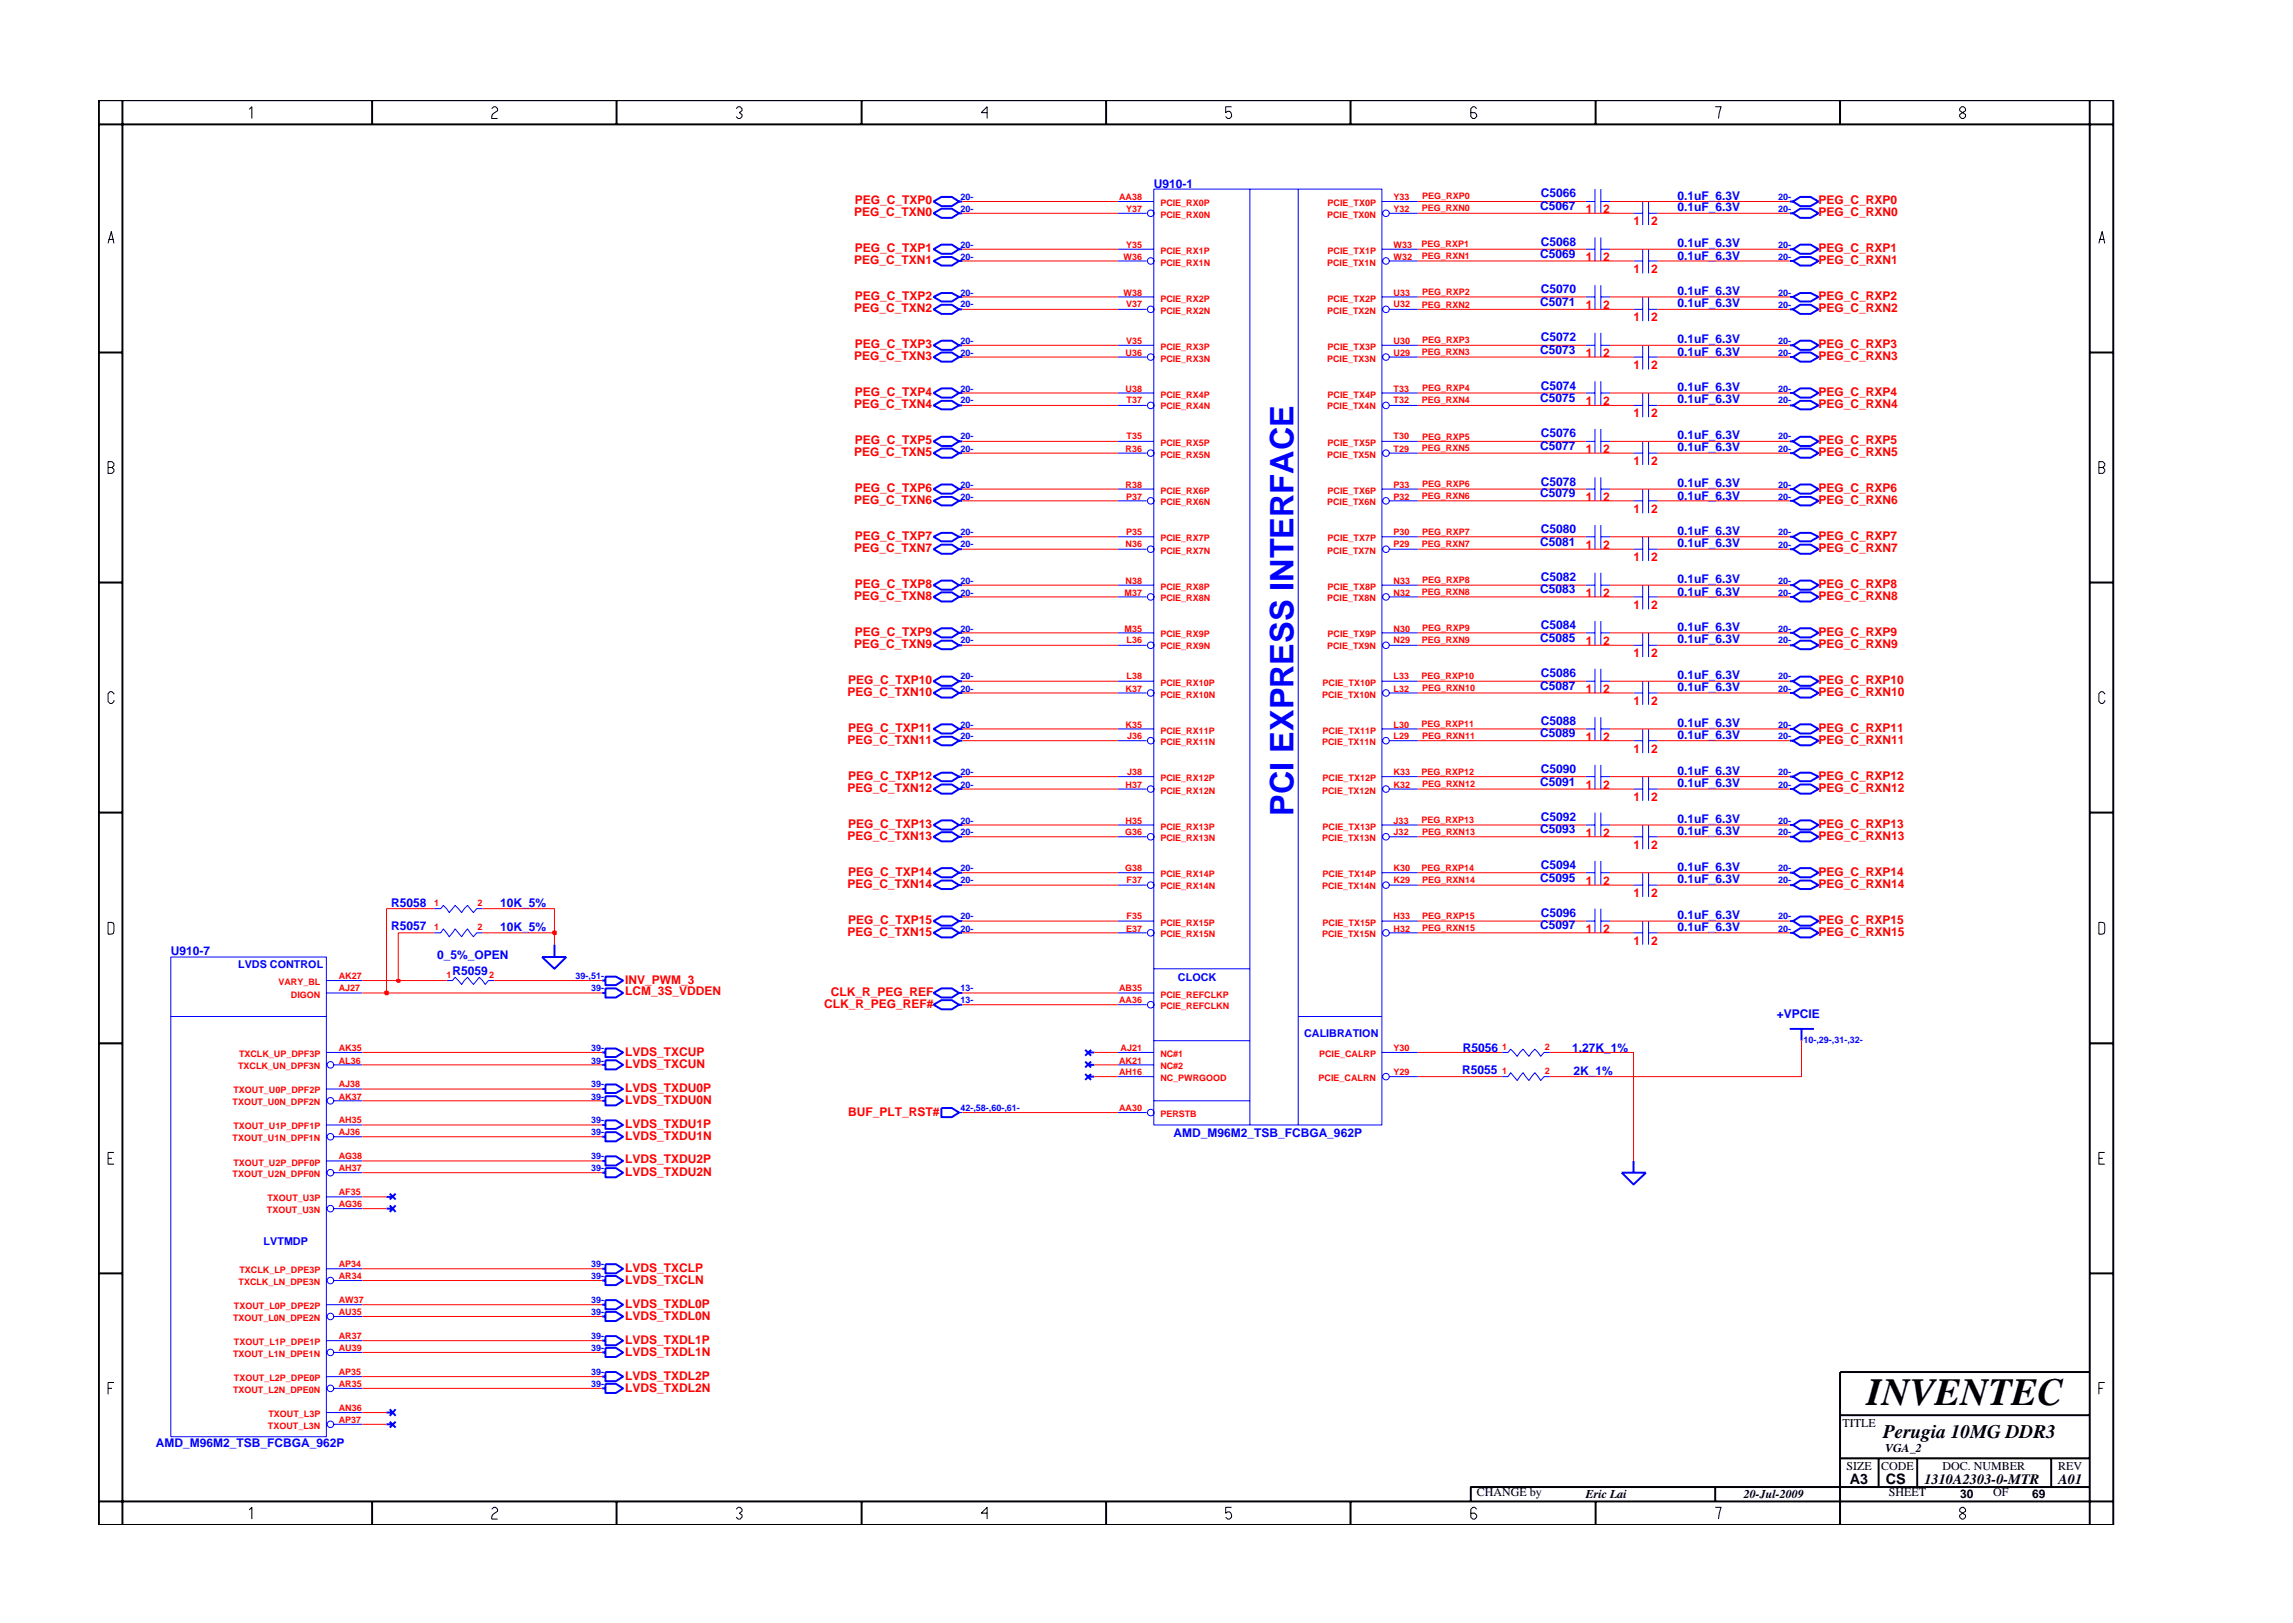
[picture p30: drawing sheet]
<svg xmlns="http://www.w3.org/2000/svg" width="297mm" height="210mm" viewBox="0 0 297 210" stroke-linecap="round" stroke-linejoin="round" font-family="sans-serif">
<defs><g id="words">
<text font-size="5" x="241.8" y="182">INVENTEC</text>
<text font-size="4.2" fill="#00f" x="167.6" y="105.7" transform="rotate(-90 167.6 105.7)">PCI EXPRESS INTERFACE</text>
<text font-size="2.5" x="244" y="186.3">Perugia 10MG DDR3</text>
<g font-size="1.9">
<text x="239.6" y="192.2">A3</text>
<text x="244.3" y="192.3">CS</text>
<text x="249.3" y="192.2">1310A2303-0-MTR</text>
<text x="266.6" y="192.2">A01</text>
</g>
<g font-size="1.6" fill="#f00">
<text x="110.7" y="28">PEG_C_TXN0</text>
<text x="110.7" y="26.4">PEG_C_TXP0</text>
<text x="205.4" y="27.6">1</text>
<text x="207.7" y="27.6">2</text>
<text x="211.6" y="29.2">1</text>
<text x="213.9" y="29.2">2</text>
<text x="235.6" y="26.4">PEG_C_RXP0</text>
<text x="235.6" y="28">PEG_C_RXN0</text>
<text x="110.7" y="34.2">PEG_C_TXN1</text>
<text x="110.7" y="32.7">PEG_C_TXP1</text>
<text x="205.4" y="33.8">1</text>
<text x="207.7" y="33.8">2</text>
<text x="211.6" y="35.4">1</text>
<text x="213.9" y="35.4">2</text>
<text x="235.6" y="32.7">PEG_C_RXP1</text>
<text x="235.6" y="34.2">PEG_C_RXN1</text>
<text x="110.7" y="40.4">PEG_C_TXN2</text>
<text x="110.7" y="38.9">PEG_C_TXP2</text>
<text x="205.4" y="40.1">1</text>
<text x="207.7" y="40.1">2</text>
<text x="211.6" y="41.6">1</text>
<text x="213.9" y="41.6">2</text>
<text x="235.6" y="38.9">PEG_C_RXP2</text>
<text x="235.6" y="40.4">PEG_C_RXN2</text>
<text x="110.7" y="46.7">PEG_C_TXN3</text>
<text x="110.7" y="45.1">PEG_C_TXP3</text>
<text x="205.4" y="46.3">1</text>
<text x="207.7" y="46.3">2</text>
<text x="211.6" y="47.9">1</text>
<text x="213.9" y="47.9">2</text>
<text x="235.6" y="45.1">PEG_C_RXP3</text>
<text x="235.6" y="46.7">PEG_C_RXN3</text>
<text x="110.7" y="52.8">PEG_C_TXN4</text>
<text x="110.7" y="51.3">PEG_C_TXP4</text>
<text x="205.4" y="52.5">1</text>
<text x="207.7" y="52.5">2</text>
<text x="235.6" y="51.3">PEG_C_RXP4</text>
<text x="235.6" y="52.9">PEG_C_RXN4</text>
<text x="110.7" y="59.1">PEG_C_TXN5</text>
<text x="110.7" y="57.5">PEG_C_TXP5</text>
<text x="205.4" y="58.7">1</text>
<text x="207.7" y="58.7">2</text>
<text x="211.6" y="54">1</text>
<text x="213.9" y="54">2</text>
<text x="235.6" y="57.5">PEG_C_RXP5</text>
<text x="235.6" y="59.1">PEG_C_RXN5</text>
<text x="110.7" y="65.3">PEG_C_TXN6</text>
<text x="110.7" y="63.8">PEG_C_TXP6</text>
<text x="205.4" y="64.9">1</text>
<text x="207.7" y="64.9">2</text>
<text x="211.6" y="60.2">1</text>
<text x="213.9" y="60.2">2</text>
<text x="235.6" y="63.8">PEG_C_RXP6</text>
<text x="235.6" y="65.3">PEG_C_RXN6</text>
<text x="110.7" y="71.5">PEG_C_TXN7</text>
<text x="110.7" y="70">PEG_C_TXP7</text>
<text x="205.4" y="71.1">1</text>
<text x="207.7" y="71.1">2</text>
<text x="211.6" y="66.5">1</text>
<text x="213.9" y="66.5">2</text>
<text x="235.6" y="70">PEG_C_RXP7</text>
<text x="235.6" y="71.5">PEG_C_RXN7</text>
<text x="110.7" y="77.7">PEG_C_TXN8</text>
<text x="110.7" y="76.2">PEG_C_TXP8</text>
<text x="205.4" y="77.3">1</text>
<text x="207.7" y="77.3">2</text>
<text x="211.6" y="72.7">1</text>
<text x="213.9" y="72.7">2</text>
<text x="235.6" y="77.7">PEG_C_RXN8</text>
<text x="235.6" y="76.2">PEG_C_RXP8</text>
<text x="110.7" y="83.9">PEG_C_TXN9</text>
<text x="110.7" y="82.4">PEG_C_TXP9</text>
<text x="205.4" y="83.6">1</text>
<text x="207.7" y="83.6">2</text>
<text x="211.6" y="78.9">1</text>
<text x="213.9" y="78.9">2</text>
<text x="235.6" y="82.4">PEG_C_RXP9</text>
<text x="235.6" y="83.9">PEG_C_RXN9</text>
<text x="109.9" y="88.6">PEG_C_TXP10</text>
<text x="205.4" y="89.8">1</text>
<text x="207.7" y="89.8">2</text>
<text x="211.6" y="85.1">1</text>
<text x="213.9" y="85.1">2</text>
<text x="235.6" y="88.6">PEG_C_RXP10</text>
<text x="109.8" y="90.2">PEG_C_TXN10</text>
<text x="109.9" y="94.8">PEG_C_TXP11</text>
<text x="205.4" y="96">1</text>
<text x="207.7" y="96">2</text>
<text x="211.6" y="91.3">1</text>
<text x="213.9" y="91.3">2</text>
<text x="235.6" y="90.2">PEG_C_RXN10</text>
<text x="235.6" y="94.8">PEG_C_RXP11</text>
<text x="109.8" y="96.4">PEG_C_TXN11</text>
<text x="109.9" y="101">PEG_C_TXP12</text>
<text x="211.6" y="97.6">1</text>
<text x="213.9" y="97.6">2</text>
<text x="235.6" y="96.4">PEG_C_RXN11</text>
<text x="235.6" y="101">PEG_C_RXP12</text>
<text x="109.8" y="102.6">PEG_C_TXN12</text>
<text x="109.9" y="107.3">PEG_C_TXP13</text>
<text x="205.4" y="102.2">1</text>
<text x="207.7" y="102.2">2</text>
<text x="211.6" y="103.7">1</text>
<text x="213.9" y="103.7">2</text>
<text x="235.6" y="102.6">PEG_C_RXN12</text>
<text x="235.6" y="107.3">PEG_C_RXP13</text>
<text x="109.8" y="108.8">PEG_C_TXN13</text>
<text x="109.9" y="113.5">PEG_C_TXP14</text>
<text x="205.4" y="108.4">1</text>
<text x="207.7" y="108.4">2</text>
<text x="211.6" y="110">1</text>
<text x="213.9" y="110">2</text>
<text x="235.6" y="108.8">PEG_C_RXN13</text>
<text x="235.6" y="113.5">PEG_C_RXP14</text>
<text x="109.8" y="115">PEG_C_TXN14</text>
<text x="109.9" y="119.7">PEG_C_TXP15</text>
<text x="205.4" y="114.7">1</text>
<text x="207.7" y="114.7">2</text>
<text x="211.6" y="116.2">1</text>
<text x="213.9" y="116.2">2</text>
<text x="235.6" y="115">PEG_C_RXN14</text>
<text x="235.6" y="119.7">PEG_C_RXP15</text>
<text x="109.8" y="121.3">PEG_C_TXN15</text>
<text x="205.4" y="120.8">1</text>
<text x="207.7" y="120.8">2</text>
<text x="211.6" y="122.4">1</text>
<text x="213.9" y="122.4">2</text>
<text x="235.6" y="121.3">PEG_C_RXN15</text>
<text x="81" y="129">LCM_3S_VDDEN</text>
<text x="81" y="127.4">INV_PWM_3</text>
<text x="106.8" y="130.6">CLK_R_PEG_REF#</text>
<text x="107.6" y="129">CLK_R_PEG_REF</text>
<text x="81" y="136.8">LVDS_TXCUP</text>
<text x="81" y="143">LVDS_TXDU0N</text>
<text x="81" y="141.4">LVDS_TXDU0P</text>
<text x="81" y="138.4">LVDS_TXCUN</text>
<text x="81" y="147.7">LVDS_TXDU1N</text>
<text x="81" y="146.1">LVDS_TXDU1P</text>
<text x="109.9" y="144.5">BUF_PLT_RST#</text>
<text x="81" y="152.3">LVDS_TXDU2N</text>
<text x="81" y="150.7">LVDS_TXDU2P</text>
<text x="81" y="166.3">LVDS_TXCLN</text>
<text x="81" y="164.8">LVDS_TXCLP</text>
<text x="81" y="171">LVDS_TXDL0N</text>
<text x="81" y="169.4">LVDS_TXDL0P</text>
<text x="81" y="174.1">LVDS_TXDL1P</text>
<text x="81" y="178.7">LVDS_TXDL2P</text>
<text x="81" y="175.6">LVDS_TXDL1N</text>
<text x="81" y="180.3">LVDS_TXDL2N</text>
</g>
<g font-size="1.6" fill="#00f">
<text x="149.5" y="24.3">U910-1</text>
<text x="199.5" y="27.2">C5067</text>
<text x="199.6" y="25.6">C5066</text>
<text x="217.3" y="27.4">0.1uF_6.3V</text>
<text x="217.3" y="25.9">0.1uF_6.3V</text>
<text x="199.5" y="33.4">C5069</text>
<text x="199.6" y="31.8">C5068</text>
<text x="217.3" y="32">0.1uF_6.3V</text>
<text x="217.3" y="33.6">0.1uF_6.3V</text>
<text x="199.5" y="39.6">C5071</text>
<text x="199.6" y="38">C5070</text>
<text x="217.3" y="39.8">0.1uF_6.3V</text>
<text x="217.3" y="38.2">0.1uF_6.3V</text>
<text x="199.5" y="45.8">C5073</text>
<text x="199.6" y="44.2">C5072</text>
<text x="217.3" y="44.5">0.1uF_6.3V</text>
<text x="217.3" y="46.1">0.1uF_6.3V</text>
<text x="199.5" y="52.1">C5075</text>
<text x="199.6" y="50.5">C5074</text>
<text x="217.3" y="52.3">0.1uF_6.3V</text>
<text x="217.3" y="50.7">0.1uF_6.3V</text>
<text x="199.5" y="58.3">C5077</text>
<text x="199.6" y="56.6">C5076</text>
<text x="217.3" y="58.4">0.1uF_6.3V</text>
<text x="217.3" y="56.9">0.1uF_6.3V</text>
<text x="199.5" y="64.4">C5079</text>
<text x="199.6" y="62.9">C5078</text>
<text x="217.3" y="64.7">0.1uF_6.3V</text>
<text x="217.3" y="63.1">0.1uF_6.3V</text>
<text x="199.5" y="70.7">C5081</text>
<text x="199.6" y="69.1">C5080</text>
<text x="217.3" y="69.3">0.1uF_6.3V</text>
<text x="217.3" y="70.9">0.1uF_6.3V</text>
<text x="199.5" y="76.9">C5083</text>
<text x="199.6" y="75.3">C5082</text>
<text x="217.3" y="77.2">0.1uF_6.3V</text>
<text x="217.3" y="75.6">0.1uF_6.3V</text>
<text x="199.5" y="83.1">C5085</text>
<text x="199.6" y="81.5">C5084</text>
<text x="217.3" y="81.7">0.1uF_6.3V</text>
<text x="217.3" y="83.3">0.1uF_6.3V</text>
<text x="199.5" y="89.3">C5087</text>
<text x="199.6" y="87.7">C5086</text>
<text x="217.3" y="89.5">0.1uF_6.3V</text>
<text x="217.3" y="88">0.1uF_6.3V</text>
<text x="199.5" y="95.5">C5089</text>
<text x="199.6" y="94">C5088</text>
<text x="217.3" y="94.2">0.1uF_6.3V</text>
<text x="217.3" y="95.8">0.1uF_6.3V</text>
<text x="199.5" y="101.8">C5091</text>
<text x="199.6" y="100.2">C5090</text>
<text x="217.3" y="102">0.1uF_6.3V</text>
<text x="217.3" y="100.4">0.1uF_6.3V</text>
<text x="199.5" y="108">C5093</text>
<text x="199.6" y="106.3">C5092</text>
<text x="217.3" y="106.6">0.1uF_6.3V</text>
<text x="199.6" y="112.6">C5094</text>
<text x="217.3" y="108.2">0.1uF_6.3V</text>
<text x="217.3" y="112.8">0.1uF_6.3V</text>
<text x="50.7" y="117.5">R5058</text>
<text x="64.8" y="117.5">10K_5%</text>
<text x="199.5" y="114.2">C5095</text>
<text x="199.6" y="118.8">C5096</text>
<text x="217.3" y="119.1">0.1uF_6.3V</text>
<text x="217.3" y="114.4">0.1uF_6.3V</text>
<text x="22.1" y="123.7">U910-7</text>
<text x="50.7" y="120.5">R5057</text>
<text x="56.6" y="124.2">0_5%_OPEN</text>
<text x="64.8" y="120.6">10K_5%</text>
<text x="199.5" y="120.4">C5097</text>
<text x="217.3" y="120.6">0.1uF_6.3V</text>
<text x="58.6" y="126.3">R5059</text>
<text x="230.2" y="131.9">+VPCIE</text>
<text x="189.5" y="136.3">R5056</text>
<text x="203.7" y="136.3">1.27K_1%</text>
<text x="189.4" y="139.1">R5055</text>
<text x="203.8" y="139.2">2K_1%</text>
<text x="152" y="147.3">AMD_M96M2_TSB_FCBGA_962P</text>
<text x="20.2" y="187.5">AMD_M96M2_TSB_FCBGA_962P</text>
</g>
<g font-size="1.6">
<text x="238.7" y="184.8">TITLE</text>
<text x="239.2" y="190.4">SIZE</text>
<text x="243.7" y="190.4">CODE</text>
<text x="244.2" y="188.1">VGA_2</text>
<text x="251.6" y="190.4">DOC. NUMBER</text>
<text x="266.6" y="190.4">REV</text>
<text x="191.3" y="193.9">CHANGE by</text>
<text x="205.4" y="194.1">Eric Lai</text>
<text x="225.9" y="194.1">20-Jul-2009</text>
<text x="244.7" y="193.9">SHEET</text>
<text x="253.9" y="194.1">30</text>
<text x="258.2" y="193.9">OF</text>
<text x="263.3" y="194.1">69</text>
</g>
<g font-size="1.4" fill="#00f">
<text x="30.8" y="125.4">LVDS CONTROL</text>
<text x="152.6" y="127.1">CLOCK</text>
<text x="168.9" y="134.3">CALIBRATION</text>
<text x="34.1" y="161.4">LVTMDP</text>
</g>
<g font-size="1.2" fill="#00f">
<text x="124.4" y="25.9">20-</text>
<text x="124.4" y="27.5">20-</text>
<text x="230.3" y="27.5">20-</text>
<text x="230.3" y="25.9">20-</text>
<text x="124.4" y="33.6">20-</text>
<text x="124.4" y="32.1">20-</text>
<text x="230.3" y="33.6">20-</text>
<text x="230.3" y="32.1">20-</text>
<text x="124.4" y="38.3">20-</text>
<text x="124.4" y="39.8">20-</text>
<text x="230.3" y="39.9">20-</text>
<text x="230.3" y="38.3">20-</text>
<text x="124.4" y="44.6">20-</text>
<text x="124.4" y="46.1">20-</text>
<text x="230.3" y="46.1">20-</text>
<text x="230.3" y="44.6">20-</text>
<text x="124.4" y="52.3">20-</text>
<text x="124.4" y="50.7">20-</text>
<text x="230.3" y="52.3">20-</text>
<text x="230.3" y="50.7">20-</text>
<text x="124.4" y="58.5">20-</text>
<text x="124.4" y="56.9">20-</text>
<text x="230.3" y="58.5">20-</text>
<text x="230.3" y="56.9">20-</text>
<text x="124.4" y="64.7">20-</text>
<text x="124.4" y="63.2">20-</text>
<text x="230.3" y="64.7">20-</text>
<text x="230.3" y="63.2">20-</text>
<text x="124.4" y="70.9">20-</text>
<text x="124.4" y="69.4">20-</text>
<text x="230.3" y="71">20-</text>
<text x="230.3" y="69.4">20-</text>
<text x="124.4" y="75.6">20-</text>
<text x="124.4" y="77.2">20-</text>
<text x="230.3" y="77.2">20-</text>
<text x="230.3" y="75.6">20-</text>
<text x="124.4" y="81.8">20-</text>
<text x="124.4" y="83.3">20-</text>
<text x="230.3" y="83.3">20-</text>
<text x="230.3" y="81.8">20-</text>
<text x="124.4" y="89.6">20-</text>
<text x="124.4" y="88">20-</text>
<text x="230.3" y="89.6">20-</text>
<text x="230.3" y="88">20-</text>
<text x="124.4" y="95.8">20-</text>
<text x="124.4" y="94.3">20-</text>
<text x="230.3" y="95.8">20-</text>
<text x="230.3" y="94.3">20-</text>
<text x="124.4" y="100.4">20-</text>
<text x="230.3" y="100.4">20-</text>
<text x="124.4" y="102.1">20-</text>
<text x="124.4" y="106.7">20-</text>
<text x="230.3" y="102.1">20-</text>
<text x="230.3" y="106.7">20-</text>
<text x="124.4" y="108.2">20-</text>
<text x="124.4" y="112.9">20-</text>
<text x="230.3" y="108.2">20-</text>
<text x="230.3" y="112.9">20-</text>
<text x="124.4" y="114.4">20-</text>
<text x="124.4" y="119.1">20-</text>
<text x="230.3" y="114.4">20-</text>
<text x="230.3" y="119.1">20-</text>
<text x="124.4" y="120.7">20-</text>
<text x="230.3" y="120.7">20-</text>
<text x="74.6" y="126.9">39-,51-</text>
<text x="76.6" y="128.4">39-</text>
<text x="124.4" y="128.4">13-</text>
<text x="124.4" y="130">13-</text>
<text x="76.6" y="136.2">39-</text>
<text x="76.6" y="137.8">39-</text>
<text x="233.6" y="135.1">10-,29-,31-,32-</text>
<text x="76.6" y="140.8">39-</text>
<text x="76.6" y="142.4">39-</text>
<text x="124.4" y="144">42-,58-,60-,61-</text>
<text x="76.6" y="145.5">39-</text>
<text x="76.6" y="147.1">39-</text>
<text x="76.6" y="150.1">39-</text>
<text x="76.6" y="151.8">39-</text>
<text x="76.6" y="164.2">39-</text>
<text x="76.6" y="165.7">39-</text>
<text x="76.6" y="173.5">39-</text>
<text x="76.6" y="168.9">39-</text>
<text x="76.6" y="170.4">39-</text>
<text x="76.6" y="178.2">39-</text>
<text x="76.6" y="179.7">39-</text>
<text x="76.6" y="175">39-</text>
</g>
<g font-size="1.2" fill="#f00">
<text x="145" y="25.9">AA38</text>
<text x="145.9" y="27.5">Y37</text>
<text x="150.3" y="28.2">PCIE_RX0N</text>
<text x="150.3" y="26.7">PCIE_RX0P</text>
<text x="171.9" y="28.2">PCIE_TX0N</text>
<text x="172" y="26.7">PCIE_TX0P</text>
<text x="180.5" y="27.5">Y32</text>
<text x="180.5" y="25.9">Y33</text>
<text x="184.2" y="27.4">PEG_RXN0</text>
<text x="184.2" y="25.8">PEG_RXP0</text>
<text x="145.5" y="33.6">W36</text>
<text x="145.9" y="32.1">Y35</text>
<text x="150.3" y="34.4">PCIE_RX1N</text>
<text x="150.3" y="32.9">PCIE_RX1P</text>
<text x="171.9" y="34.4">PCIE_TX1N</text>
<text x="172" y="32.9">PCIE_TX1P</text>
<text x="180.5" y="33.6">W32</text>
<text x="180.5" y="32.1">W33</text>
<text x="184.1" y="32">PEG_RXP1</text>
<text x="184.2" y="33.6">PEG_RXN1</text>
<text x="145.5" y="38.3">W38</text>
<text x="145.9" y="39.8">V37</text>
<text x="150.3" y="40.7">PCIE_RX2N</text>
<text x="150.3" y="39.1">PCIE_RX2P</text>
<text x="171.9" y="40.7">PCIE_TX2N</text>
<text x="172" y="39.1">PCIE_TX2P</text>
<text x="180.5" y="38.3">U33</text>
<text x="180.5" y="39.8">U32</text>
<text x="184.2" y="39.8">PEG_RXN2</text>
<text x="184.2" y="38.2">PEG_RXP2</text>
<text x="145.8" y="46.1">U36</text>
<text x="145.9" y="44.6">V35</text>
<text x="150.3" y="46.8">PCIE_RX3N</text>
<text x="150.3" y="45.3">PCIE_RX3P</text>
<text x="171.9" y="46.8">PCIE_TX3N</text>
<text x="172" y="45.3">PCIE_TX3P</text>
<text x="180.5" y="46.1">U29</text>
<text x="180.5" y="44.6">U30</text>
<text x="184.2" y="46">PEG_RXN3</text>
<text x="184.2" y="44.5">PEG_RXP3</text>
<text x="145.8" y="50.7">U38</text>
<text x="145.9" y="52.3">T37</text>
<text x="150.3" y="53">PCIE_RX4N</text>
<text x="150.3" y="51.5">PCIE_RX4P</text>
<text x="171.9" y="53">PCIE_TX4N</text>
<text x="172" y="51.5">PCIE_TX4P</text>
<text x="180.5" y="52.3">T32</text>
<text x="180.5" y="50.7">T33</text>
<text x="184.2" y="52.2">PEG_RXN4</text>
<text x="184.2" y="50.7">PEG_RXP4</text>
<text x="145.8" y="58.5">R36</text>
<text x="145.9" y="56.9">T35</text>
<text x="150.3" y="59.3">PCIE_RX5N</text>
<text x="150.3" y="57.8">PCIE_RX5P</text>
<text x="171.9" y="59.3">PCIE_TX5N</text>
<text x="172" y="57.8">PCIE_TX5P</text>
<text x="180.5" y="58.5">T29</text>
<text x="180.5" y="56.9">T30</text>
<text x="184.2" y="58.5">PEG_RXN5</text>
<text x="184.2" y="56.9">PEG_RXP5</text>
<text x="145.8" y="63.2">R38</text>
<text x="145.9" y="64.7">P37</text>
<text x="150.3" y="65.5">PCIE_RX6N</text>
<text x="150.3" y="64">PCIE_RX6P</text>
<text x="171.9" y="65.5">PCIE_TX6N</text>
<text x="172" y="64">PCIE_TX6P</text>
<text x="180.5" y="64.7">P32</text>
<text x="180.5" y="63.2">P33</text>
<text x="184.2" y="64.6">PEG_RXN6</text>
<text x="184.2" y="63.1">PEG_RXP6</text>
<text x="145.8" y="70.9">N36</text>
<text x="145.9" y="69.4">P35</text>
<text x="150.3" y="71.7">PCIE_RX7N</text>
<text x="150.3" y="70.1">PCIE_RX7P</text>
<text x="171.9" y="71.7">PCIE_TX7N</text>
<text x="172" y="70.1">PCIE_TX7P</text>
<text x="180.5" y="70.9">P29</text>
<text x="180.5" y="69.4">P30</text>
<text x="184.2" y="70.9">PEG_RXN7</text>
<text x="184.2" y="69.3">PEG_RXP7</text>
<text x="145.7" y="77.2">M37</text>
<text x="145.8" y="75.6">N38</text>
<text x="150.3" y="77.9">PCIE_RX8N</text>
<text x="150.3" y="76.4">PCIE_RX8P</text>
<text x="171.9" y="77.9">PCIE_TX8N</text>
<text x="172" y="76.4">PCIE_TX8P</text>
<text x="180.5" y="77.2">N32</text>
<text x="180.5" y="75.6">N33</text>
<text x="184.2" y="77.1">PEG_RXN8</text>
<text x="184.2" y="75.6">PEG_RXP8</text>
<text x="145.7" y="81.8">M35</text>
<text x="145.9" y="83.3">L36</text>
<text x="150.3" y="82.6">PCIE_RX9P</text>
<text x="172" y="82.6">PCIE_TX9P</text>
<text x="180.5" y="83.3">N29</text>
<text x="180.5" y="81.8">N30</text>
<text x="184.2" y="83.3">PEG_RXN9</text>
<text x="184.2" y="81.7">PEG_RXP9</text>
<text x="145.8" y="89.6">K37</text>
<text x="145.9" y="88">L38</text>
<text x="150.3" y="88.8">PCIE_RX10P</text>
<text x="150.3" y="84.1">PCIE_RX9N</text>
<text x="171.3" y="88.8">PCIE_TX10P</text>
<text x="171.9" y="84.1">PCIE_TX9N</text>
<text x="180.5" y="89.6">L32</text>
<text x="180.5" y="88">L33</text>
<text x="184.2" y="88">PEG_RXP10</text>
<text x="184.2" y="89.5">PEG_RXN10</text>
<text x="145.8" y="94.3">K35</text>
<text x="146" y="95.8">J36</text>
<text x="150.3" y="90.4">PCIE_RX10N</text>
<text x="150.3" y="95">PCIE_RX11P</text>
<text x="171.3" y="90.4">PCIE_TX10N</text>
<text x="171.3" y="95">PCIE_TX11P</text>
<text x="180.5" y="95.8">L29</text>
<text x="180.5" y="94.3">L30</text>
<text x="184.2" y="94.2">PEG_RXP11</text>
<text x="184.2" y="95.7">PEG_RXN11</text>
<text x="146" y="100.4">J38</text>
<text x="150.3" y="96.5">PCIE_RX11N</text>
<text x="150.3" y="101.2">PCIE_RX12P</text>
<text x="171.3" y="96.5">PCIE_TX11N</text>
<text x="171.3" y="101.2">PCIE_TX12P</text>
<text x="180.5" y="100.4">K33</text>
<text x="184.2" y="100.4">PEG_RXP12</text>
<text x="184.2" y="102">PEG_RXN12</text>
<text x="145.8" y="102.1">H37</text>
<text x="145.8" y="106.7">H35</text>
<text x="150.3" y="102.8">PCIE_RX12N</text>
<text x="150.3" y="107.5">PCIE_RX13P</text>
<text x="171.3" y="102.8">PCIE_TX12N</text>
<text x="171.3" y="107.5">PCIE_TX13P</text>
<text x="180.5" y="102.1">K32</text>
<text x="180.5" y="106.7">J33</text>
<text x="184.2" y="106.6">PEG_RXP13</text>
<text x="145.7" y="108.2">G36</text>
<text x="145.7" y="112.9">G38</text>
<text x="150.3" y="109">PCIE_RX13N</text>
<text x="150.3" y="113.7">PCIE_RX14P</text>
<text x="171.3" y="109">PCIE_TX13N</text>
<text x="171.3" y="113.7">PCIE_TX14P</text>
<text x="180.5" y="108.2">J32</text>
<text x="180.5" y="112.9">K30</text>
<text x="184.2" y="112.8">PEG_RXP14</text>
<text x="184.2" y="108.2">PEG_RXN13</text>
<text x="56.2" y="117.4">1</text>
<text x="61.9" y="117.4">2</text>
<text x="145.9" y="114.4">F37</text>
<text x="145.9" y="119.1">F35</text>
<text x="150.3" y="115.2">PCIE_RX14N</text>
<text x="150.3" y="119.9">PCIE_RX15P</text>
<text x="171.3" y="115.2">PCIE_TX14N</text>
<text x="171.3" y="119.9">PCIE_TX15P</text>
<text x="180.5" y="114.4">K29</text>
<text x="180.5" y="119.1">H33</text>
<text x="184.2" y="114.3">PEG_RXN14</text>
<text x="184.2" y="119">PEG_RXP15</text>
<text x="56.2" y="120.4">1</text>
<text x="61.9" y="120.4">2</text>
<text x="145.9" y="120.7">E37</text>
<text x="150.3" y="121.4">PCIE_RX15N</text>
<text x="171.3" y="121.4">PCIE_TX15N</text>
<text x="180.5" y="120.7">H32</text>
<text x="184.2" y="120.6">PEG_RXN15</text>
<text x="36.1" y="127.6">VARY_BL</text>
<text x="37.7" y="129.2">DIGON</text>
<text x="43.9" y="128.4">AJ27</text>
<text x="43.9" y="126.9">AK27</text>
<text x="57.9" y="126.7">1</text>
<text x="63.4" y="126.7">2</text>
<text x="145" y="130">AA36</text>
<text x="145" y="128.4">AB35</text>
<text x="150.3" y="130.8">PCIE_REFCLKN</text>
<text x="150.3" y="129.2">PCIE_REFCLKP</text>
<text x="31" y="136.9">TXCLK_UP_DPF3P</text>
<text x="43.9" y="137.8">AL36</text>
<text x="43.9" y="136.2">AK35</text>
<text x="145" y="137.8">AK21</text>
<text x="145.2" y="136.2">AJ21</text>
<text x="150.3" y="136.9">NC#1</text>
<text x="170.9" y="136.9">PCIE_CALRP</text>
<text x="180.5" y="136.2">Y30</text>
<text x="194.6" y="136">1</text>
<text x="200.1" y="136">2</text>
<text x="30.1" y="143.2">TXOUT_U0N_DPF2N</text>
<text x="30.2" y="141.6">TXOUT_U0P_DPF2P</text>
<text x="30.8" y="138.5">TXCLK_UN_DPF3N</text>
<text x="43.9" y="142.4">AK37</text>
<text x="43.9" y="140.8">AJ38</text>
<text x="145" y="139.3">AH16</text>
<text x="145" y="144">AA30</text>
<text x="150.3" y="138.5">NC#2</text>
<text x="150.3" y="140.1">NC_PWRGOOD</text>
<text x="170.8" y="140.1">PCIE_CALRN</text>
<text x="180.5" y="139.3">Y29</text>
<text x="194.6" y="139.1">1</text>
<text x="200.1" y="139.1">2</text>
<text x="30.1" y="147.9">TXOUT_U1N_DPF1N</text>
<text x="30.2" y="146.2">TXOUT_U1P_DPF1P</text>
<text x="43.9" y="147.1">AJ36</text>
<text x="43.9" y="145.5">AH35</text>
<text x="150.3" y="144.7">PERSTB</text>
<text x="30.1" y="152.5">TXOUT_U2N_DPF0N</text>
<text x="30.2" y="151">TXOUT_U2P_DPF0P</text>
<text x="34.7" y="155.6">TXOUT_U3P</text>
<text x="43.9" y="151.8">AH37</text>
<text x="43.9" y="150.1">AG38</text>
<text x="43.9" y="154.8">AF35</text>
<text x="34.6" y="157.2">TXOUT_U3N</text>
<text x="43.9" y="156.4">AG36</text>
<text x="30.9" y="166.5">TXCLK_LN_DPE3N</text>
<text x="31" y="165">TXCLK_LP_DPE3P</text>
<text x="43.9" y="165.7">AR34</text>
<text x="43.9" y="164.2">AP34</text>
<text x="30.2" y="171.1">TXOUT_L0N_DPE2N</text>
<text x="30.3" y="169.6">TXOUT_L0P_DPE2P</text>
<text x="43.9" y="170.4">AU35</text>
<text x="43.9" y="168.9">AW37</text>
<text x="43.9" y="173.5">AR37</text>
<text x="30.2" y="175.8">TXOUT_L1N_DPE1N</text>
<text x="30.3" y="178.9">TXOUT_L2P_DPE0P</text>
<text x="30.3" y="174.3">TXOUT_L1P_DPE1P</text>
<text x="43.9" y="175">AU39</text>
<text x="43.9" y="179.7">AR35</text>
<text x="43.9" y="178.2">AP35</text>
<text x="30.2" y="180.5">TXOUT_L2N_DPE0N</text>
<text x="34.7" y="185.1">TXOUT_L3N</text>
<text x="34.8" y="183.6">TXOUT_L3P</text>
<text x="43.9" y="184.3">AP37</text>
<text x="43.9" y="182.8">AN36</text>
</g>
</g></defs>
<g fill="none" stroke="#00f" stroke-width=".25">
<path d="M120.9 38.5l1-.5h1.4l.9 .5-.9 .6h-1.4zM120.9 26.1l1-.6h1.4l.9 .6-.9 .6h-1.4zM120.9 32.3l1-.6h1.4l.9 .6-.9 .6h-1.4zM120.9 27.6l1-.6h1.4l.9 .6-.9 .6h-1.4zM120.9 33.8l1-.5h1.4l.9 .5-.9 .6h-1.4zM124.2 38.5h.5M124.2 26.1h.5M124.2 32.3h.5M124.2 27.6h.5M124.2 33.8h.5M231.8 38.5h.5M231.8 26.1h.5"/>
<path d="M231.8 32.3h.5M231.8 27.6h.5M231.8 33.8h.5M232.3 26.1l.9-.6h1.4l1 .6-1 .6h-1.4zM232.3 32.3l.9-.6h1.4l1 .6-1 .6h-1.4zM232.3 27.6l.9-.6h1.4l1 .6-1 .6h-1.4zM232.3 33.8l.9-.5h1.4l1 .5-1 .6h-1.4zM232.3 38.5l.9-.5h1.4l1 .5-1 .6h-1.4zM120.9 52.5l1-.6h1.4l.9 .6-.9 .5h-1.4zM120.9 58.7l1-.6h1.4l.9 .6-.9 .6h-1.4zM120.9 44.7l1-.6h1.4l.9 .6-.9 .6h-1.4zM120.9 50.9l1-.6h1.4l.9 .6-.9 .6h-1.4z"/>
<path d="M120.9 57.2l1-.6h1.4l.9 .6-.9 .6h-1.4zM120.9 40.1l1-.6h1.4l.9 .6-.9 .6h-1.4zM120.9 46.3l1-.6h1.4l.9 .6-.9 .5h-1.4zM124.2 52.5h.5M124.2 58.7h.5M124.2 44.7h.5M124.2 50.9h.5M124.2 57.2h.5M124.2 40.1h.5M124.2 46.3h.5M231.8 52.5h.5M231.8 58.7h.5"/>
<path d="M231.8 44.7h.5M231.8 50.9h.5M231.8 57.2h.5M231.8 40.1h.5M231.8 46.3h.5M232.3 52.5l.9-.6h1.4l1 .6-1 .5h-1.4zM232.3 58.7l.9-.6h1.4l1 .6-1 .6h-1.4zM232.3 50.9l.9-.6h1.4l1 .6-1 .6h-1.4zM232.3 57.2l.9-.6h1.4l1 .6-1 .6h-1.4zM232.3 40.1l.9-.6h1.4l1 .6-1 .6h-1.4zM232.3 46.3l.9-.6h1.4l1 .6-1 .5h-1.4zM232.3 44.7l.9-.6h1.4l1 .6-1 .6h-1.4z"/>
<path d="M120.9 75.8l1-.6h1.4l.9 .6-.9 .6h-1.4zM120.9 77.3l1-.6h1.4l.9 .6-.9 .6h-1.4zM120.9 63.4l1-.6h1.4l.9 .6-.9 .6h-1.4zM120.9 69.5l1-.5h1.4l.9 .5-.9 .6h-1.4zM120.9 64.9l1-.5h1.4l.9 .5-.9 .6h-1.4zM120.9 71.1l1-.5h1.4l.9 .5-.9 .6h-1.4zM124.2 75.8h.5M124.2 77.3h.5M124.2 63.4h.5M124.2 69.5h.5M124.2 64.9h.5M124.2 71.1h.5"/>
<path d="M231.8 75.8h.5M231.8 77.3h.5M231.8 63.4h.5M231.8 69.5h.5M231.8 64.9h.5M231.8 71.1h.5M232.3 75.8l.9-.6h1.4l1 .6-1 .6h-1.4zM232.3 77.3l.9-.6h1.4l1 .6-1 .6h-1.4zM232.3 63.4l.9-.6h1.4l1 .6-1 .6h-1.4zM232.3 69.5l.9-.5h1.4l1 .5-1 .6h-1.4zM232.3 64.9l.9-.5h1.4l1 .5-1 .6h-1.4zM232.3 71.1l.9-.5h1.4l1 .5-1 .6h-1.4z"/>
<path d="M120.9 82l1-.6h1.4l.9 .6-.9 .6h-1.4zM120.9 83.6l1-.6h1.4l.9 .6-.9 .5h-1.4zM120.9 89.8l1-.6h1.4l.9 .6-.9 .6h-1.4zM120.9 96l1-.6h1.4l.9 .6-.9 .5h-1.4zM120.9 88.3l1-.6h1.4l.9 .6-.9 .5h-1.4zM120.9 94.4l1-.6h1.4l.9 .6-.9 .6h-1.4zM124.2 82h.5M124.2 83.6h.5M124.2 88.3h.5M124.2 94.4h.5M124.2 89.8h.5M124.2 96h.5"/>
<path d="M231.8 82h.5M231.8 83.6h.5M231.8 88.3h.5M231.8 94.4h.5M231.8 89.8h.5M231.8 96h.5M232.3 82l.9-.6h1.4l1 .6-1 .6h-1.4zM232.3 83.6l.9-.6h1.4l1 .6-1 .5h-1.4zM232.3 88.3l.9-.6h1.4l1 .6-1 .5h-1.4zM232.3 94.4l.9-.6h1.4l1 .6-1 .6h-1.4zM232.3 89.8l.9-.6h1.4l1 .6-1 .6h-1.4zM232.3 96l.9-.6h1.4l1 .6-1 .5h-1.4z"/>
<path d="M120.9 113.1l1-.6h1.4l.9 .6-.9 .6h-1.4zM120.9 119.3l1-.6h1.4l.9 .6-.9 .6h-1.4zM120.9 100.6l1-.5h1.4l.9 .5-.9 .6h-1.4zM120.9 106.9l1-.6h1.4l.9 .6-.9 .6h-1.4zM120.9 102.2l1-.6h1.4l.9 .6-.9 .6h-1.4zM120.9 108.4l1-.6h1.4l.9 .6-.9 .6h-1.4zM120.9 114.7l1-.6h1.4l.9 .6-.9 .5h-1.4zM124.2 102.2h.5M124.2 108.4h.5M124.2 113.1h.5M124.2 119.3h.5M124.2 100.6h.5"/>
<path d="M124.2 106.9h.5M124.2 114.7h.5M231.8 102.2h.5M231.8 108.4h.5M231.8 113.1h.5M231.8 119.3h.5M231.8 100.6h.5M231.8 106.9h.5M231.8 114.7h.5M232.3 102.2l.9-.6h1.4l1 .6-1 .6h-1.4zM232.3 108.4l.9-.6h1.4l1 .6-1 .6h-1.4zM232.3 100.6l.9-.5h1.4l1 .5-1 .6h-1.4z"/>
<path d="M232.3 106.9l.9-.6h1.4l1 .6-1 .6h-1.4zM232.3 114.7l.9-.6h1.4l1 .6-1 .5h-1.4zM232.3 113.1l.9-.6h1.4l1 .6-1 .6h-1.4zM232.3 119.3l.9-.6h1.4l1 .6-1 .6h-1.4zM70.2 124h3.1l-1.5 1.5zM71.8 122.4v1.6M78 127h.4M78 128.6h.4M78 136.3h.4M78 138h.4M78.4 126.5h1.4l.9 .5-.9 .6h-1.4zM78.4 128h1.4l.9 .6-.9 .6h-1.4z"/>
<path d="M78.4 135.8h1.4l.9 .5-.9 .6h-1.4zM78.4 137.4h1.4l.9 .6-.9 .5h-1.4zM120.9 128.6l1-.6h1.4l.9 .6-.9 .6h-1.4zM120.9 130.2l1-.6h1.4l.9 .6-.9 .6h-1.4zM120.9 120.8l1-.5h1.4l.9 .5-.9 .6h-1.4zM124.2 128.6h.5M124.2 130.2h.5M124.2 120.8h.5M140.6 139.1l.7 .8M140.6 136l.7 .8M140.6 137.5l.7 .8M140.9 139.5h.9"/>
<path d="M140.9 136.3h.9M140.9 138h.9M141.3 139.1l-.7 .8M141.3 136l-.7 .8M141.3 137.5l-.7 .8M231.8 133.3h3.2M231.8 120.8h.5M232.3 120.8l.9-.5h1.4l1 .5-1 .6h-1.4zM233.4 133.3v1.5M50.1 156.6h.7M50.1 155.1h.7M50.5 156.2l.8 .8"/>
<path d="M50.5 154.6l.8 .8M51.3 156.2l-.8 .8M51.3 154.6l-.8 .8M78 145.7h.4M78 147.3h.4M78 150.4h.4M78 151.9h.4M78 141.1h.4M78 142.6h.4M78.4 145.1h1.4l.9 .6-.9 .5h-1.4zM78.4 146.7h1.4l.9 .6-.9 .6h-1.4zM78.4 149.8h1.4l.9 .6-.9 .6h-1.4z"/>
<path d="M78.4 151.3h1.4l.9 .6-.9 .6h-1.4zM78.4 140.5h1.4l.9 .6-.9 .5h-1.4zM78.4 142h1.4l.9 .6-.9 .6h-1.4zM121.9 143.5h1.4l.9 .6-.9 .6h-1.4zM210.1 151.9h3.1l-1.6 1.5zM211.6 150.4v1.5M78 169h.4M78 170.5h.4M78 178.3h.4M78 179.9h.4M78 164.4h.4M78 165.9h.4"/>
<path d="M78 173.7h.4M78 175.2h.4M78.4 168.4h1.4l.9 .6-.9 .6h-1.4zM78.4 170h1.4l.9 .5-.9 .6h-1.4zM78.4 177.7h1.4l.9 .6-.9 .6h-1.4zM78.4 179.3h1.4l.9 .6-.9 .6h-1.4zM78.4 163.8h1.4l.9 .6-.9 .6h-1.4zM78.4 165.3h1.4l.9 .6-.9 .6h-1.4zM78.4 173.1h1.4l.9 .6-.9 .6h-1.4zM78.4 174.6h1.4l.9 .6-.9 .6h-1.4zM50.1 183h.7M50.1 184.5h.7"/>
<path d="M50.5 182.6l.8 .8M50.5 184.2l.8 .7M51.3 182.6l-.8 .8M51.3 184.2l-.8 .7"/>
</g>
<g fill="none" stroke="#00f" stroke-width=".13">
<path d="M144.8 27.6h3.7M144.8 26.1h4.7M144.8 33.8h3.7M144.8 32.3h4.7M144.8 38.5h4.7M149.5 24.5h29.5v121.2h-29.5zM161.9 24.5v121.2M168.2 24.5v121.2M179 26.1h4.7M179 32.3h4.7M179 38.5h4.7M179.9 27.6h3.8"/>
<path d="M179.9 33.8h3.8M205.4 26.1h1.2M205.4 32.3h1.2M205.4 38.5h1.2M206.6 24.5v3.1M206.6 30.8v3M206.6 36.9v3.2M207.4 24.5v3.1M207.4 30.8v3M207.4 36.9v3.2M207.4 26.1h1.2M207.4 32.3h1.2"/>
<path d="M207.4 38.5h1.2M211.6 27.6h1.2M211.6 33.8h1.2M212.8 26.1v3.1M212.8 32.3v3.1M212.8 38.5v3.1M213.6 26.1v3.1M213.6 32.3v3.1M213.6 38.5v3.1M213.6 27.6h1.1M213.6 33.8h1.1M144.8 40.1h3.7"/>
<path d="M144.8 46.3h3.7M144.8 44.7h4.7M144.8 52.5h3.7M144.8 50.9h4.7M144.8 58.7h3.7M144.8 57.2h4.7M179 44.7h4.7M179 50.9h4.7M179 57.2h4.7M179.9 40.1h3.8M179.9 46.3h3.8M179.9 52.5h3.8"/>
<path d="M179.9 58.7h3.8M205.4 44.7h1.2M205.4 50.9h1.2M205.4 57.2h1.2M206.6 43.1v3.2M206.6 49.4v3.1M206.6 55.6v3.1M207.4 43.1v3.2M207.4 49.4v3.1M207.4 55.6v3.1M207.4 44.7h1.2M207.4 50.9h1.2"/>
<path d="M207.4 57.2h1.2M211.6 40.1h1.2M211.6 46.3h1.2M211.6 52.5h1.2M211.6 58.7h1.2M212.8 44.7v3.2M212.8 50.9v3.1M212.8 57.2v3M213.6 44.7v3.2M213.6 50.9v3.1M213.6 57.2v3M213.6 40.1h1.1"/>
<path d="M213.6 46.3h1.1M213.6 52.5h1.1M213.6 58.7h1.1M144.8 75.8h4.7M144.8 77.3h3.7M144.8 64.9h3.7M144.8 63.4h4.7M144.8 71.1h3.7M144.8 69.5h4.7M179 75.8h4.7M179 63.4h4.7M179 69.5h4.7"/>
<path d="M179.9 77.3h3.8M179.9 64.9h3.8M179.9 71.1h3.8M205.4 75.8h1.2M205.4 63.4h1.2M205.4 69.5h1.2M206.6 61.8v3.1M206.6 68v3.1M206.6 74.2v3.1M207.4 61.8v3.1M207.4 68v3.1M207.4 74.2v3.1"/>
<path d="M207.4 75.8h1.2M207.4 63.4h1.2M207.4 69.5h1.2M211.6 77.3h1.2M211.6 64.9h1.2M211.6 71.1h1.2M212.8 63.4v3.1M212.8 69.5v3.2M212.8 75.8v3.1M213.6 63.4v3.1M213.6 69.5v3.2M213.6 75.8v3.1"/>
<path d="M213.6 77.3h1.1M213.6 64.9h1.1M213.6 71.1h1.1M144.8 88.3h4.7M144.8 89.8h3.7M144.8 96h3.7M144.8 94.4h4.7M144.8 83.6h3.7M144.8 82h4.7M179 88.3h4.7M179 94.4h4.7M179 82h4.7"/>
<path d="M179.9 89.8h3.8M179.9 96h3.8M179.9 83.6h3.8M205.4 88.3h1.2M205.4 94.4h1.2M205.4 82h1.2M206.6 80.5v3.1M206.6 86.6v3.2M206.6 92.9v3.1M206.6 99.1v3.1M207.4 80.5v3.1M207.4 86.6v3.2"/>
<path d="M207.4 92.9v3.1M207.4 99.1v3.1M207.4 88.3h1.2M207.4 94.4h1.2M207.4 82h1.2M211.6 89.8h1.2M211.6 96h1.2M211.6 83.6h1.2M212.8 82v3.1M212.8 88.3v3M212.8 94.4v3.2M213.6 82v3.1"/>
<path d="M213.6 88.3v3M213.6 94.4v3.2M213.6 89.8h1.1M213.6 96h1.1M213.6 83.6h1.1M56.2 117.7h.9l.3-.4 .8 .9 .8-.9 .8 .9 .8-.9 .7 .9 .5-.5h.7M144.8 100.6h4.7M144.8 102.2h3.7M144.8 108.4h3.7M144.8 106.9h4.7M144.8 114.7h3.7M144.8 113.1h4.7"/>
<path d="M144.8 119.3h4.7M179 100.6h4.7M179 106.9h4.7M179 113.1h4.7M179 119.3h4.7M179.9 102.2h3.8M179.9 108.4h3.8M179.9 114.7h3.8M205.4 100.6h1.2M205.4 106.9h1.2M205.4 113.1h1.2M205.4 119.3h1.2"/>
<path d="M206.6 105.3v3.1M206.6 111.5v3.2M206.6 117.7v3.1M207.4 100.6h1.2M207.4 105.3v3.1M207.4 111.5v3.2M207.4 117.7v3.1M207.4 106.9h1.2M207.4 113.1h1.2M207.4 119.3h1.2M211.6 102.2h1.2M211.6 108.4h1.2"/>
<path d="M211.6 114.7h1.2M212.8 100.6v3.1M212.8 106.9v3.1M212.8 113.1v3.1M212.8 119.3v3.1M213.6 102.2h1.1M213.6 100.6v3.1M213.6 106.9v3.1M213.6 113.1v3.1M213.6 119.3v3.1M213.6 108.4h1.1M213.6 114.7h1.1"/>
<path d="M22.1 124h20.2v62.1h-20.2zM22.1 131.7h20.2M42.3 127h4.6M42.3 128.6h4.6M42.3 136.3h4.6M43.2 138h3.7M56.2 120.8h.9l.3-.5 .8 1.1 .8-1.1 .8 1.1 .8-1.1 .7 1.1 .5-.6h.7M57.9 127h.7l.4-.4 .8 .9 .8-.9 .7 .9 .8-.9 .8 .9 .4-.5h.7M144.8 128.6h4.7M144.8 138h4.7M144.8 136.3h4.7M144.8 139.5h4.7"/>
<path d="M144.8 130.2h3.7M144.8 120.8h3.7M149.5 125.5h12.4M149.5 134.8h12.4M168.2 131.7h10.8M179 136.3h4.7M179.9 139.5h3.8M179.9 120.8h3.8M194.6 136.3h.8l.3-.4 .8 .9 .8-.9 .8 .9 .7-.9 .8 .9 .4-.5h.8M194.6 139.5h.8l.3-.5 .8 1 .8-1 .8 1 .7-1 .8 1 .4-.5h.8M211.6 120.8h1.2M213.6 120.8h1.1"/>
<path d="M42.3 141.1h4.6M42.3 145.7h4.6M42.3 150.4h4.6M42.3 155.1h4.6M43.2 142.6h3.7M43.2 147.3h3.7M43.2 151.9h3.7M43.2 156.6h3.7M124.2 144.1h.5M144.8 144.1h3.7M149.5 142.6h12.4M42.3 164.4h4.6"/>
<path d="M42.3 169h4.6M42.3 173.7h4.6M42.3 178.3h4.6M43.2 165.9h3.7M43.2 170.5h3.7M43.2 175.2h3.7M43.2 179.9h3.7M42.3 183h4.6M43.2 184.5h3.7"/>
<circle cx="149.1" cy="27.6" r=".42"/>
<circle cx="149.1" cy="33.8" r=".42"/>
<circle cx="179.5" cy="33.8" r=".42"/>
<circle cx="179.5" cy="27.6" r=".42"/>
<circle cx="149.1" cy="40.1" r=".42"/>
<circle cx="149.1" cy="46.3" r=".42"/>
<circle cx="149.1" cy="52.5" r=".42"/>
<circle cx="149.1" cy="58.7" r=".42"/>
<circle cx="179.5" cy="58.7" r=".42"/>
<circle cx="179.5" cy="40.1" r=".42"/>
<circle cx="179.5" cy="52.5" r=".42"/>
<circle cx="179.5" cy="46.3" r=".42"/>
<circle cx="149.1" cy="71.1" r=".42"/>
<circle cx="149.1" cy="64.9" r=".42"/>
<circle cx="149.1" cy="77.3" r=".42"/>
<circle cx="179.5" cy="71.1" r=".42"/>
<circle cx="179.5" cy="64.9" r=".42"/>
<circle cx="179.5" cy="77.3" r=".42"/>
<circle cx="149.1" cy="96" r=".42"/>
<circle cx="149.1" cy="83.6" r=".42"/>
<circle cx="149.1" cy="89.8" r=".42"/>
<circle cx="179.5" cy="89.8" r=".42"/>
<circle cx="179.5" cy="83.6" r=".42"/>
<circle cx="179.5" cy="96" r=".42"/>
<circle cx="149.1" cy="108.4" r=".42"/>
<circle cx="149.1" cy="102.2" r=".42"/>
<circle cx="149.1" cy="114.7" r=".42"/>
<circle cx="179.5" cy="114.7" r=".42"/>
<circle cx="179.5" cy="102.2" r=".42"/>
<circle cx="179.5" cy="108.4" r=".42"/>
<circle cx="42.8" cy="138" r=".42"/>
<circle cx="149.1" cy="120.8" r=".42"/>
<circle cx="149.1" cy="130.2" r=".42"/>
<circle cx="179.5" cy="139.5" r=".42"/>
<circle cx="179.5" cy="120.8" r=".42"/>
<circle cx="42.8" cy="156.6" r=".42"/>
<circle cx="42.8" cy="142.6" r=".42"/>
<circle cx="42.8" cy="151.9" r=".42"/>
<circle cx="42.8" cy="147.3" r=".42"/>
<circle cx="149.1" cy="144.1" r=".42"/>
<circle cx="42.8" cy="179.9" r=".42"/>
<circle cx="42.8" cy="170.5" r=".42"/>
<circle cx="42.8" cy="175.2" r=".42"/>
<circle cx="42.8" cy="165.9" r=".42"/>
<circle cx="42.8" cy="184.5" r=".42"/>
</g>
<g fill="none" stroke="#f00" stroke-width=".13">
<path d="M46.9 138h31.1M46.9 136.3h31.1M46.9 128.6h3.2M124.7 130.2h20.1M141.8 139.5h3M141.8 138h3M141.8 136.3h3M183.7 139.5h10.9M183.7 136.3h10.9M200.8 136.3h10.8v14.1M233.4 134.8v4.7h-32.6M46.9 156.6h3.2"/>
<path d="M46.9 155.1h3.2M46.9 151.9h31.1M46.9 150.4h31.1M46.9 147.3h31.1M46.9 145.7h31.1M46.9 142.6h31.1M46.9 141.1h31.1M124.7 144.1h20.1M46.9 179.9h31.1M46.9 178.3h31.1M46.9 175.2h31.1M46.9 173.7h31.1"/>
<path d="M46.9 170.5h31.1M46.9 169h31.1M46.9 165.9h31.1M46.9 164.4h31.1M46.9 184.5h3.2M46.9 183h3.2"/>
</g>
<path d="M49.9 128.5h.3v.3h-.3z" fill="#8e2323"/>
<path d="M49.9 128.5h.3v.3h-.3z" fill="none" stroke="#f00" stroke-width=".25"/>
<path d="M50.1 117.7v10.9h27.9M46.9 127h4.7M124.7 128.6h20.1" fill="none" stroke="#f00" stroke-width=".13"/>
<path d="M51.4 126.9h.4v.3h-.4z" fill="#8e2323"/>
<path d="M51.4 126.9h.4v.3h-.4z" fill="none" stroke="#f00" stroke-width=".25"/>
<path d="M56.2 120.8h-4.6v6.2h6.3M62.5 120.8h9.3v1.6M64 127h14" fill="none" stroke="#f00" stroke-width=".13"/>
<path d="M71.7 120.7h.3v.3h-.3z" fill="#8e2323"/>
<path d="M71.7 120.7h.3v.3h-.3z" fill="none" stroke="#f00" stroke-width=".25"/>
<g fill="none" stroke="#f00" stroke-width=".13">
<path d="M124.7 38.5h20.1M124.7 33.8h20.1M124.7 32.3h20.1M124.7 27.6h20.1M124.7 26.1h20.1M183.7 38.5h21.7M183.7 33.8h27.9M183.7 32.3h21.7M183.7 27.6h27.9M183.7 26.1h21.7M208.6 38.5h23.2M208.6 32.3h23.2"/>
<path d="M208.6 26.1h23.2M214.7 33.8h17.1M214.7 27.6h17.1M124.7 58.7h20.1M124.7 57.2h20.1M124.7 52.5h20.1M124.7 50.9h20.1M124.7 46.3h20.1M124.7 44.7h20.1M124.7 40.1h20.1M183.7 58.7h27.9M183.7 57.2h21.7"/>
<path d="M183.7 52.5h27.9M183.7 50.9h21.7M183.7 46.3h27.9M183.7 44.7h21.7M183.7 40.1h27.9M208.6 57.2h23.2M208.6 50.9h23.2M208.6 44.7h23.2M214.7 58.7h17.1M214.7 52.5h17.1M214.7 46.3h17.1M214.7 40.1h17.1"/>
<path d="M124.7 77.3h20.1M124.7 75.8h20.1M124.7 71.1h20.1M124.7 69.5h20.1M124.7 64.9h20.1M124.7 63.4h20.1M183.7 77.3h27.9M183.7 75.8h21.7M183.7 71.1h27.9M183.7 69.5h21.7M183.7 64.9h27.9M183.7 63.4h21.7"/>
<path d="M208.6 75.8h23.2M208.6 69.5h23.2M208.6 63.4h23.2M214.7 77.3h17.1M214.7 71.1h17.1M214.7 64.9h17.1M124.7 96h20.1M124.7 94.4h20.1M124.7 89.8h20.1M124.7 88.3h20.1M124.7 83.6h20.1M124.7 82h20.1"/>
<path d="M183.7 96h27.9M183.7 94.4h21.7M183.7 89.8h27.9M183.7 88.3h21.7M183.7 83.6h27.9M183.7 82h21.7M208.6 94.4h23.2M208.6 88.3h23.2M208.6 82h23.2M214.7 96h17.1M214.7 89.8h17.1M214.7 83.6h17.1"/>
<path d="M50.1 117.7h6.1M62.5 117.7h9.3v3.1M124.7 119.3h20.1M124.7 114.7h20.1M124.7 113.1h20.1M124.7 108.4h20.1M124.7 106.9h20.1M124.7 102.2h20.1M124.7 100.6h20.1M183.7 119.3h21.7M183.7 114.7h27.9M183.7 113.1h21.7"/>
<path d="M183.7 108.4h27.9M183.7 106.9h21.7M183.7 102.2h27.9M183.7 100.6h21.7M208.6 119.3h23.2M208.6 113.1h23.2M208.6 106.9h23.2M208.6 100.6h23.2M214.7 114.7h17.1M214.7 108.4h17.1M214.7 102.2h17.1M124.7 120.8h20.1"/>
<path d="M183.7 120.8h27.9M214.7 120.8h17.1"/>
</g>
<g fill="none" stroke="#000" stroke-width=".25">
<path d="M12.8 13h261v184.6h-261zM12.8 16.1h261M15.9 13v184.6M48.2 13v3.1M79.9 13v3.1M111.6 13v3.1M143.3 13v3.1M174.9 13v3.1M206.7 13v3.1M238.4 13v3.1M270.7 13v184.6M12.8 45.7h3.1"/>
<path d="M270.7 45.7h3.1M12.8 75.5h3.1M270.7 75.5h3.1M12.8 105.3h3.1M270.7 105.3h3.1M12.8 135.2h3.1M270.7 135.2h3.1M12.8 165h3.1M270.7 165h3.1M270.7 177.7h-32.3v19.9M12.8 194.5h261M48.2 194.5v3.1"/>
<path d="M79.9 194.5v3.1M111.6 194.5v3.1M143.3 194.5v3.1M174.9 194.5v3.1M206.7 194.5v3.1M222.2 192.6v1.9M238.4 183.3h32.3M238.4 188.9h32.3M243.4 188.9v3.7M248.4 188.9v3.7M265.7 188.9v3.7M270.7 192.6h-80.2v1.9"/>
</g>
<g fill="none" stroke="#000" stroke-width=".13">
<path d="M32.3 14.2l.3-.4v1.6M63.7 14.1l.3-.3h.2l.3 .3v.2l-.5 .4-.3 .4v.3h.8M95.4 14.1l.2-.3h.3l.2 .3v.2l-.3 .3 .3 .2v.3l-.2 .3h-.3l-.2-.3M127.9 14.6h-.8l.8-.8v1.6M159.5 13.8h-.7v.8l.2-.2a.5 .5 0 0 1 .5 .7l-.2 .3h-.3l-.2-.3M191.3 14.1l-.3-.3h-.2l-.3 .3v1l.3 .3h.2l.3-.3v-.3l-.3-.2h-.5M222.2 13.8h.8l-.4 1.6M253.9 14.1l.2-.3h.3l.2 .3v.2l-.7 .5v.3l.2 .3h.3l.2-.3v-.3l-.7-.5zM14 31.5l.4-1.5 .4 1.5M14.1 31h.6M271.9 31.5l.4-1.5 .4 1.5M272 31h.6"/>
<path d="M14 59.8h.5l.3 .3v.2l-.3 .3 .3 .2v.3l-.3 .2h-.5zM271.9 59.8h.5l.3 .3v.2l-.3 .3 .3 .2v.3l-.3 .2h-.5zM14 60.6h.5M271.9 60.6h.5M14.8 89.9l-.3-.3h-.2l-.3 .3v1l.3 .2h.2l.3-.2v-.2M272.7 89.9l-.3-.3h-.3l-.2 .3v1l.2 .2h.3l.3-.2v-.2M14 119.5l.7 .1 .1 .2-.1 1.1-.7 .1zM271.9 119.5l.7 .1 .1 .2-.1 1.1-.7 .1zM14 150.1h.5M14.8 149.3h-.8v1.5h.8M271.9 150.1h.5M272.7 149.3h-.8v1.5h.8"/>
<path d="M14 179.9h.5M14.8 179.1h-.8v1.5M271.9 179.9h.5M272.7 179.1h-.8v1.5M32.3 195.6l.3-.3v1.5M63.7 195.5l.3-.2h.2l.3 .2v.3l-.7 .5-.1 .2v.3h.8M95.4 195.5l.2-.2h.3l.2 .2v.3l-.3 .2 .3 .3v.2l-.2 .3h-.3l-.2-.3M127.9 196h-.8l.8-.7v1.5M159.5 195.3h-.7v.7l.2-.1a.5 .5 0 0 1 .5 .6l-.2 .3h-.3l-.2-.3M191.3 195.5l-.3-.2h-.2l-.3 .2v1l.3 .3h.2l.3-.3v-.2l-.3-.3h-.5M222.2 195.3h.8l-.4 1.5M254.1 195.3l-.2 .2v.3l.7 .5v.2l-.2 .3h-.3l-.2-.3v-.2l.7-.5v-.3l-.2-.2z"/>
</g>
<use href="#words"/>
</svg>
